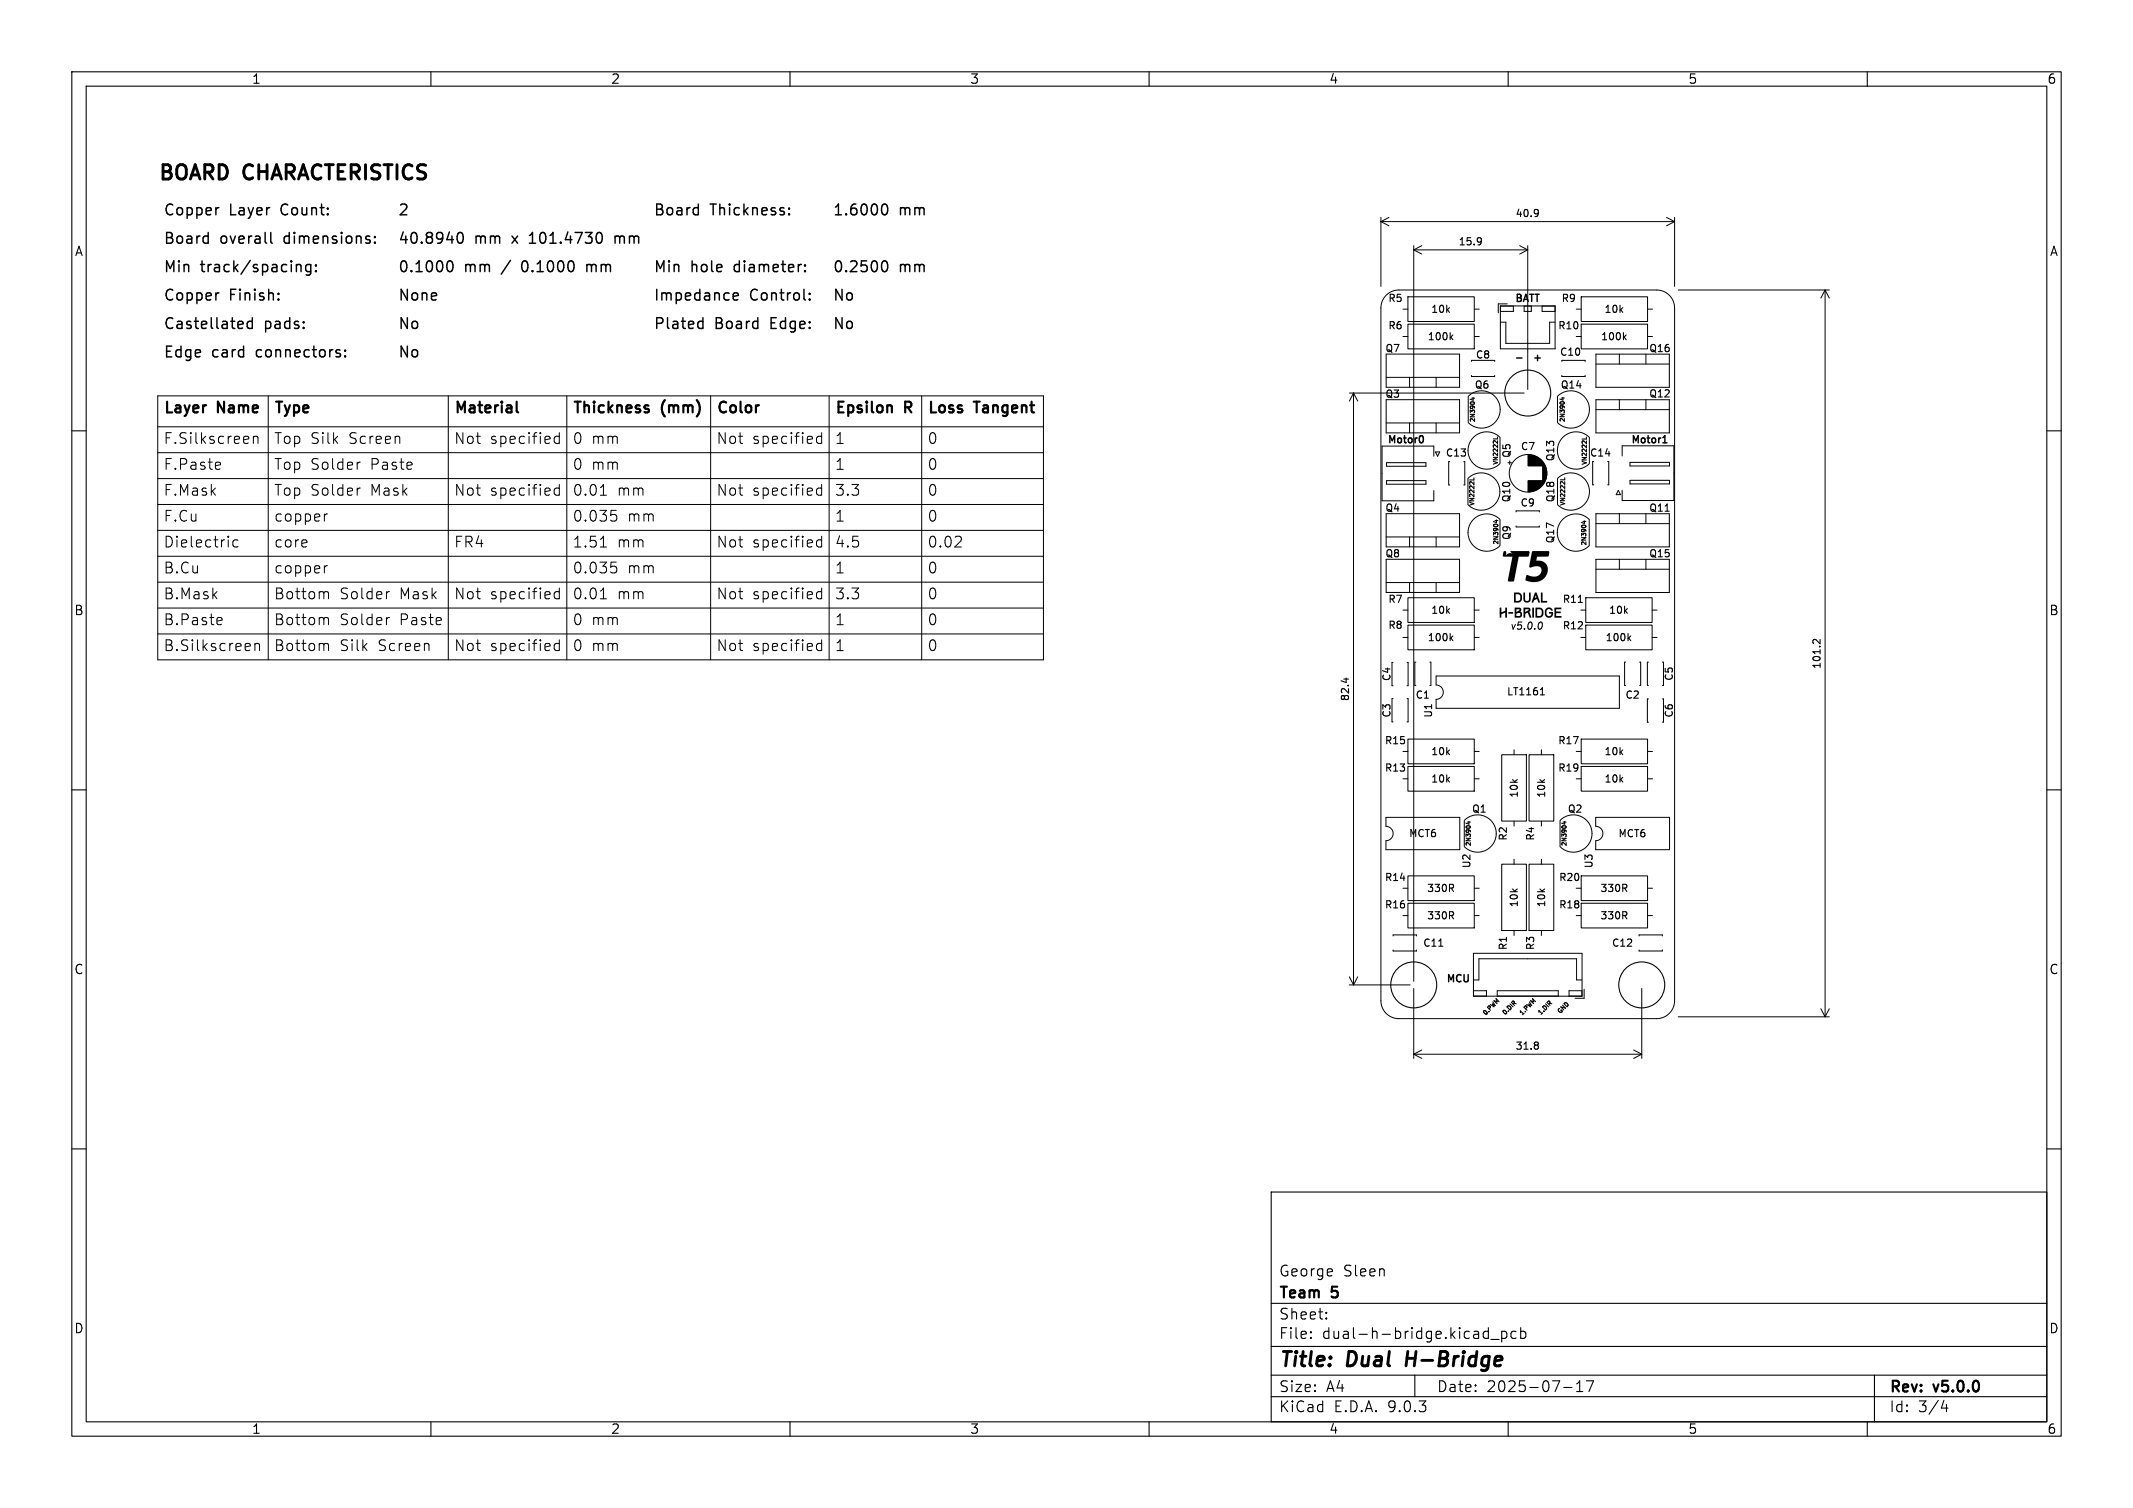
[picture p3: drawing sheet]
<svg xmlns="http://www.w3.org/2000/svg" width="297mm" height="210mm" viewBox="0 0 297 210" stroke-linecap="round" stroke-linejoin="round" font-family="sans-serif">
<defs><g id="words">
<g font-size="2.8">
<text x="22" y="26.1">BOARD</text>
<text x="34.1" y="26.1">CHARACTERISTICS</text>
<text x="178" y="190.9">Title:</text>
<text x="187.7" y="190.9">Dual</text>
<text x="196.6" y="190.9">H-Bridge</text>
</g>
<g font-size="2.1">
<text x="22.7" y="30.5">Copper</text>
<text x="22.7" y="34.4">Board</text>
<text x="30.7" y="34.4">overall</text>
<text x="31.9" y="30.5">Layer</text>
<text x="39.3" y="30.5">Count:</text>
<text x="39.7" y="34.4">dimensions:</text>
<text x="55.4" y="34.4">40.8940</text>
<text x="55.4" y="30.5">2</text>
<text x="66.1" y="34.4">mm</text>
<text x="71.5" y="34.4">x</text>
<text x="74.2" y="34.4">101.4730</text>
<text x="86.4" y="34.4">mm</text>
<text x="91" y="30.5">Board</text>
<text x="98.9" y="30.5">Thickness:</text>
<text x="115.9" y="30.5">1.6000</text>
<text x="125.2" y="30.5">mm</text>
<text x="22.7" y="38.4">Min</text>
<text x="27.9" y="38.4">track/spacing:</text>
<text x="55.4" y="38.4">0.1000</text>
<text x="64.7" y="38.4">mm</text>
<text x="70.1" y="38.4">/</text>
<text x="73.1" y="38.4">0.1000</text>
<text x="82.4" y="38.4">mm</text>
<text x="91" y="38.4">Min</text>
<text x="96.2" y="38.4">hole</text>
<text x="102.4" y="38.4">diameter:</text>
<text x="115.9" y="38.4">0.2500</text>
<text x="125.2" y="38.4">mm</text>
<text x="22.7" y="46.3">Castellated</text>
<text x="22.7" y="42.3">Copper</text>
<text x="31.9" y="42.3">Finish:</text>
<text x="36.8" y="46.3">pads:</text>
<text x="55.4" y="46.3">No</text>
<text x="55.4" y="42.3">None</text>
<text x="91" y="42.3">Impedance</text>
<text x="91" y="46.3">Plated</text>
<text x="99.5" y="46.3">Board</text>
<text x="104.4" y="42.3">Control:</text>
<text x="107.5" y="46.3">Edge:</text>
<text x="115.9" y="46.3">No</text>
<text x="115.9" y="42.3">No</text>
<text x="22.7" y="50.2">Edge</text>
<text x="29.5" y="50.2">card</text>
<text x="35.9" y="50.2">connectors:</text>
<text x="55.4" y="50.2">No</text>
<text x="22.7" y="58.3">Layer</text>
<text x="30.4" y="58.3">Name</text>
<text x="38.1" y="58.3">Type</text>
<text x="63.2" y="58.3">Material</text>
<text x="79.7" y="58.3">Thickness</text>
<text x="92.2" y="58.3">(mm)</text>
<text x="99.7" y="58.3">Color</text>
<text x="116.2" y="58.3">Epsilon</text>
<text x="126.1" y="58.3">R</text>
<text x="129.1" y="58.3">Loss</text>
<text x="135.8" y="58.3">Tangent</text>
<text x="22.7" y="62">F.Silkscreen</text>
<text x="22.7" y="65.6">F.Paste</text>
<text x="38.1" y="65.6">Top Solder</text>
<text x="38.1" y="62">Top Silk</text>
<text x="48.4" y="62">Screen</text>
<text x="51.4" y="65.6">Paste</text>
<text x="63.2" y="62">Not</text>
<text x="68.1" y="62">specified</text>
<text x="79.7" y="65.6">0 mm</text>
<text x="79.7" y="62">0 mm</text>
<text x="99.7" y="62">Not</text>
<text x="104.6" y="62">specified</text>
<text x="116.2" y="65.6">1</text>
<text x="116.2" y="62">1</text>
<text x="129.1" y="62">0</text>
<text x="129.1" y="65.6">0</text>
<text x="22.7" y="69.2">F.Mask</text>
<text x="38.1" y="69.2">Top Solder</text>
<text x="51.4" y="69.2">Mask</text>
<text x="63.2" y="69.2">Not</text>
<text x="68.1" y="69.2">specified</text>
<text x="79.7" y="69.2">0.01</text>
<text x="85.8" y="69.2">mm</text>
<text x="99.7" y="69.2">Not</text>
<text x="104.6" y="69.2">specified</text>
<text x="116.2" y="69.2">3.3</text>
<text x="129.1" y="69.2">0</text>
<text x="22.7" y="76.4">Dielectric</text>
<text x="22.7" y="72.8">F.Cu</text>
<text x="38.1" y="76.4">core</text>
<text x="38.1" y="72.8">copper</text>
<text x="63.2" y="76.4">FR4</text>
<text x="79.7" y="76.4">1.51</text>
<text x="79.7" y="72.8">0.035</text>
<text x="85.8" y="76.4">mm</text>
<text x="87.2" y="72.8">mm</text>
<text x="99.7" y="76.4">Not</text>
<text x="104.6" y="76.4">specified</text>
<text x="116.2" y="76.4">4.5</text>
<text x="116.2" y="72.8">1</text>
<text x="129.1" y="76.4">0.02</text>
<text x="129.1" y="72.8">0</text>
<text x="22.7" y="83.6">B.Mask</text>
<text x="22.7" y="80">B.Cu</text>
<text x="38.1" y="80">copper</text>
<text x="38.1" y="83.6">Bottom</text>
<text x="47.2" y="83.6">Solder</text>
<text x="55.5" y="83.6">Mask</text>
<text x="63.2" y="83.6">Not</text>
<text x="68.1" y="83.6">specified</text>
<text x="79.7" y="83.6">0.01</text>
<text x="79.7" y="80">0.035</text>
<text x="85.8" y="83.6">mm</text>
<text x="87.2" y="80">mm</text>
<text x="99.7" y="83.6">Not</text>
<text x="104.6" y="83.6">specified</text>
<text x="116.2" y="83.6">3.3</text>
<text x="116.2" y="80">1</text>
<text x="129.1" y="80">0</text>
<text x="129.1" y="83.6">0</text>
<text x="22.7" y="87.2">B.Paste</text>
<text x="38.1" y="87.2">Bottom</text>
<text x="47.2" y="87.2">Solder</text>
<text x="55.5" y="87.2">Paste</text>
<text x="79.7" y="87.2">0 mm</text>
<text x="116.2" y="87.2">1</text>
<text x="129.1" y="87.2">0</text>
<text x="22.7" y="90.8">B.Silkscreen</text>
<text x="38.1" y="90.8">Bottom</text>
<text x="47.2" y="90.8">Silk</text>
<text x="52.5" y="90.8">Screen</text>
<text x="63.2" y="90.8">Not</text>
<text x="68.1" y="90.8">specified</text>
<text x="79.7" y="90.8">0 mm</text>
<text x="99.7" y="90.8">Not</text>
<text x="104.6" y="90.8">specified</text>
<text x="116.2" y="90.8">1</text>
<text x="129.1" y="90.8">0</text>
<text x="178" y="178">George</text>
<text x="187" y="178">Sleen</text>
<text x="178" y="184">Sheet:</text>
<text x="178" y="181.2">Team</text>
<text x="185.5" y="181.2">5</text>
<text x="178" y="186.7">File:</text>
<text x="184.1" y="186.7">dual-h-bridge.kicad_pcb</text>
<text x="178" y="196.9">KiCad</text>
<text x="178" y="194.1">Size:</text>
<text x="184.7" y="194.1">A4</text>
<text x="185.7" y="196.9">E.D.A.</text>
<text x="193.3" y="196.9">9.0.3</text>
<text x="200" y="194.1">Date:</text>
<text x="207" y="194.1">2025-07-17</text>
<text x="263" y="194.3">Rev:</text>
<text x="263" y="196.9">Id:</text>
<text x="267.1" y="196.9">3/4</text>
<text x="269.4" y="194.3">v5.0.0</text>
</g>
<g font-size="1.8">
<text x="35" y="11.9">1</text>
<text x="85" y="11.9">2</text>
<text x="135" y="11.9">3</text>
<text x="185" y="11.9">4</text>
<text x="235" y="11.9">5</text>
<text x="285" y="11.9">6</text>
<text x="10.3" y="35.9">A</text>
<text x="285.4" y="35.9">A</text>
<text x="10.3" y="85.9">B</text>
<text x="285.3" y="85.9">B</text>
<text x="10.3" y="135.9">C</text>
<text x="285.3" y="135.9">C</text>
<text x="10.3" y="185.9">D</text>
<text x="285.3" y="185.9">D</text>
<text x="35" y="199.9">1</text>
<text x="85" y="199.9">2</text>
<text x="135" y="199.9">3</text>
<text x="185" y="199.9">4</text>
<text x="235" y="199.9">5</text>
<text x="285" y="199.9">6</text>
</g>
<g font-size="1.4">
<text x="203" y="34.4">15.9</text>
<text x="210.9" y="30.4">40.9</text>
<text x="193.2" y="42.3">R5</text>
<text x="193.2" y="46.1">R6</text>
<text x="198.7" y="47.6">100k</text>
<text x="199.2" y="43.8">10k</text>
<text x="210.8" y="42.3">BATT</text>
<text x="216.9" y="46.1">R10</text>
<text x="217.3" y="42.3">R9</text>
<text x="222.8" y="47.6">100k</text>
<text x="223.3" y="43.8">10k</text>
<text x="192.8" y="49.2">Q7</text>
<text x="205.4" y="50.1">C8</text>
<text x="213.3" y="50.6">+</text>
<text x="217.1" y="49.7">C10</text>
<text x="229.5" y="49.2">Q16</text>
<text x="192.8" y="55.6">Q3</text>
<text x="205.3" y="54.3">Q6</text>
<text x="217.2" y="54.3">Q14</text>
<text x="229.5" y="55.6">Q12</text>
<text x="193.1" y="62">Motor0</text>
<text x="201.2" y="63.8">C13</text>
<text x="210.5" y="63.9" transform="rotate(-90 210.5 63.9)">Q5</text>
<text x="211.7" y="62.9">C7</text>
<text x="216.6" y="64.3" transform="rotate(-90 216.6 64.3)">Q13</text>
<text x="221.3" y="63.8">C14</text>
<text x="227" y="62">Motor1</text>
<text x="192.8" y="71.5">Q4</text>
<text x="210.5" y="70.1" transform="rotate(-90 210.5 70.1)">Q10</text>
<text x="211.6" y="70.7">C9</text>
<text x="216.6" y="70.1" transform="rotate(-90 216.6 70.1)">Q18</text>
<text x="229.5" y="71.5">Q11</text>
<text x="192.8" y="77.8">Q8</text>
<text x="210.5" y="75.3" transform="rotate(-90 210.5 75.3)">Q9</text>
<text x="216.6" y="75.8" transform="rotate(-90 216.6 75.8)">Q17</text>
<text x="229.5" y="77.8">Q15</text>
<text x="193.2" y="87.8">R8</text>
<text x="193.2" y="84.2">R7</text>
<text x="198.7" y="89.5">100k</text>
<text x="199.2" y="85.7">10k</text>
<text x="210.2" y="87.8">v5.0.0</text>
<text x="217.5" y="84.2">R11</text>
<text x="217.5" y="87.8">R12</text>
<text x="223.5" y="89.5">100k</text>
<text x="223.9" y="85.7">10k</text>
<text x="193.8" y="95" transform="rotate(-90 193.8 95)">C4</text>
<text x="233.1" y="94.9" transform="rotate(-90 233.1 94.9)">C5</text>
<text x="253.7" y="93.3" transform="rotate(-90 253.7 93.3)">101.2</text>
<text x="188" y="97.7" transform="rotate(-90 188 97.7)">82.4</text>
<text x="193.8" y="100" transform="rotate(-90 193.8 100)">C3</text>
<text x="197" y="97.5">C1</text>
<text x="199.6" y="100.1" transform="rotate(-90 199.6 100.1)">U1</text>
<text x="209.7" y="97">LT1161</text>
<text x="226.2" y="97.5">C2</text>
<text x="233.1" y="100" transform="rotate(-90 233.1 100)">C6</text>
<text x="192.7" y="107.7">R13</text>
<text x="192.7" y="103.8">R15</text>
<text x="199.2" y="105.4">10k</text>
<text x="216.9" y="107.7">R19</text>
<text x="216.9" y="103.8">R17</text>
<text x="223.3" y="105.4">10k</text>
<text x="199.2" y="109.2">10k</text>
<text x="204.9" y="113.4">Q1</text>
<text x="211.5" y="111.2" transform="rotate(-90 211.5 111.2)">10k</text>
<text x="215.4" y="111.2" transform="rotate(-90 215.4 111.2)">10k</text>
<text x="218.2" y="113.4">Q2</text>
<text x="223.3" y="109.2">10k</text>
<text x="196.1" y="116.8">MCT6</text>
<text x="210" y="117.2" transform="rotate(-90 210 117.2)">R2</text>
<text x="213.8" y="117.2" transform="rotate(-90 213.8 117.2)">R4</text>
<text x="225.2" y="116.8">MCT6</text>
<text x="192.7" y="122.9">R14</text>
<text x="198.6" y="124.4">330R</text>
<text x="204.9" y="121" transform="rotate(-90 204.9 121)">U2</text>
<text x="217" y="122.9">R20</text>
<text x="222" y="121" transform="rotate(-90 222 121)">U3</text>
<text x="222.7" y="124.4">330R</text>
<text x="192.7" y="126.7">R16</text>
<text x="198.6" y="128.2">330R</text>
<text x="211.5" y="126.5" transform="rotate(-90 211.5 126.5)">10k</text>
<text x="215.4" y="126.5" transform="rotate(-90 215.4 126.5)">10k</text>
<text x="217" y="126.7">R18</text>
<text x="222.7" y="128.2">330R</text>
<text x="198.1" y="132">C11</text>
<text x="201.3" y="137.1">MCU</text>
<text x="210" y="132.4" transform="rotate(-90 210 132.4)">R1</text>
<text x="213.8" y="132.4" transform="rotate(-90 213.8 132.4)">R3</text>
<text x="224.4" y="132">C12</text>
<text x="210.9" y="146.4">31.8</text>
</g>
<g font-size=".8">
<text x="205.6" y="58.9" transform="rotate(-90 205.6 58.9)">2N3904</text>
<text x="218.1" y="58.9" transform="rotate(-90 218.1 58.9)">2N3904</text>
<text x="208.8" y="64.9" transform="rotate(-90 208.8 64.9)">VN2222L</text>
<text x="221.1" y="64.9" transform="rotate(-90 221.1 64.9)">VN2222L</text>
<text x="205.5" y="70.6" transform="rotate(-90 205.5 70.6)">VN2222L</text>
<text x="218.1" y="70.6" transform="rotate(-90 218.1 70.6)">VN2222L</text>
<text x="208.8" y="76" transform="rotate(-90 208.8 76)">2N3904</text>
<text x="221.1" y="76.1" transform="rotate(-90 221.1 76.1)">2N3904</text>
<text x="205" y="118" transform="rotate(-90 205 118)">2N3904</text>
<text x="218.3" y="118" transform="rotate(-90 218.3 118)">2N3904</text>
<text x="206.9" y="141.7" transform="rotate(-45 206.9 141.7)">0.PWM</text>
<text x="209.6" y="141.7" transform="rotate(-45 209.6 141.7)">0.DIR</text>
<text x="212" y="141.7" transform="rotate(-45 212 141.7)">1.PWM</text>
<text x="214.6" y="141.7" transform="rotate(-45 214.6 141.7)">1.DIR</text>
<text x="217.3" y="141.5" transform="rotate(-45 217.3 141.5)">GND</text>
</g>
</g></defs>
<g fill="none" stroke="#000" stroke-width=".15">
<path d="M10 10h277v190h-277zM12 12h273v186h-273zM60 10v2M110 10v2M160 10v2M210 10v2M260 10v2M206.1 33.1l.1 .1a.84 .84 0 0 1-.1 .8M206.3 33.5l-.2 .2M214 29.2l.2 .1a.84 .84 0 0 1-.1 .8M214.2 29.6l-.2 .2M202 46.9l.3 .4"/>
<path d="M202.3 46.7l-.4 .3M204.9 55.5h.4M205.1 55.4v.3l-.4-.1M217.4 55.4h.4M217.6 55.3v.4l-.4-.1M226.1 46.9l.3 .4M226.4 46.7l-.3 .3M10 60h2M205.2 66.6v.2M208.2 72.5h.4M208.4 72.4v.4l-.5-.2M208.5 60.8v.3"/>
<path d="M217.9 66.5v.3M220.4 72.6h.4M220.6 72.5v.4l-.4-.1M220.9 60.9v.2M231.9 71.2h.5M285 60h2M187.1 94.6h.7M187.4 94.4v.6M202 88.8l.3 .4M202.3 88.6l-.4 .3M214.5 96.8h.5M214.7 95.9l.1-.1v1"/>
<path d="M219.8 83.9h.5M226.8 88.8l.3 .4M227.1 88.6l-.4 .3M253.4 89v.7l-.7-.7-.2 .1-.1 .4M10 110h2M204.3 114.5h.4M204.5 114.4v.4l-.4-.2M217.7 114.5h.4M217.9 114.4v.4l-.5-.2M285 110h2M200.3 131.8h.6M202.1 127.5l.3 .5"/>
<path d="M202.1 123.7l.3 .5M202.4 127.1v.3M202.4 123.2v.4M208.7 139.5l-.4-.4 .2 .4M210.8 139.5l-.1-.1-.2 .2M213.8 139.5l-.4-.4 .2 .4M215.8 139.5l-.2-.1-.2 .2M226.2 123.7l.3 .5M226.2 127.5l.3 .5M226.5 123.2v.4M226.5 127.1v.3M214 145.1l.2 .2-.2 .2 .2 .2v.2l-.2 .2"/>
<path d="M10 160h2M177 166h108v32h-108zM285 160h2M60 198v2M110 198v2M160 198v2M177 194.5h108M177 191.5h108M177 187.5h108M177 181.5h108M182.5 186.3h.1l-.1 .1M182.5 186.3v.1"/>
<path d="M182.5 185.5v.1M182.5 185.5h.1l-.1 .1M184.7 183.6v.1M184.7 183.6h-.1l.1 .1M184.7 182.8v.1M184.7 182.8h-.1l.1 .1M197 191.5v3M206.8 185.4l.4 .1M207.2 184.9v1.5M207.2 186.3l-.4 .1M207.6 186.5h1.1M209.1 185.5l.4-.1 .3 .3v.4l-.1 .2-.2 .1-.4-.1"/>
<path d="M209.1 185.4v1.5M210 198v2M211.1 185.5l-.4-.1-.3 .3v.4l.1 .2 .2 .1 .4-.1M211.7 185.5l.5-.1 .3 .3v.4l-.2 .2-.1 .1-.5-.1M211.7 184.9v1.5M217.7 193.2h1.2M219.5 193.8h.9M219.5 192.7l.5-.4v1.5M220.9 192.3h1l-.7 1.5M260 198v2M261 191.5v6.5M270.7 195l-.4 1.1h.9"/>
<path d="M271 195.6v1"/>
<circle cx="212.7" cy="54.7" r="3.2"/>
<circle cx="196.9" cy="137.2" r="3.2"/>
<circle cx="228.6" cy="137.2" r="3.2"/>
</g>
<g fill="none" stroke="#000" stroke-width=".4">
<path d="M23.7 23.1l-.3-.2h-.7v2M24.7 23.2a.68 .68 0 0 1 1.1 0M26.5 24.9l.7-2 .6 2M29.6 23.1l-.3-.2h-.8v2M31.5 23.2l-.5-.3h-.5v2M35.2 23.1a.69 .69 0 0 0-1.1 .1M36 22.9v2M37.2 22.9v2M37.8 24.9l.7-2 .7 2M40.9 23.1l-.3-.2h-.8v2M41.6 24.9l.6-2 .7 2M44.7 23.1a.69 .69 0 0 0-1 .1"/>
<path d="M45.3 22.9h1.1M45.8 22.9v2M48 22.9h-.9v2M49.9 23.1l-.2-.2h-.8v2M50.9 22.9v2M52.9 23l-.8-.1-.3 .2M53.5 22.9h1.1M54 22.9v2M55.3 22.9v2M57.4 23.1a.69 .69 0 0 0-1.1 .1M59.3 23l-.8-.1-.3 .2M196 188.2l-.2 2"/>
</g>
<g fill="#000">
<path d="M209.4 76.8l.1-.1a.34 .34 0 0 1 .3 .3 .34 .34 0 0 1-.1 .3v.1a.72 .72 0 0 1 .9-.3l-.3-.4h2.6a.67 .67 0 0 1-.1 .8h-1.3l-.6 2.9a.52 .52 0 0 1-.2 .6h-.2a.38 .38 0 0 1-.5-.2l.6-3.3h-1.2a.62 .62 0 0 1 0-.7zM213.3 76.8l2.1-.1 .3 .1-.1 .7h-1.3a.26 .26 0 0 0-.3 .1 .26 .26 0 0 0 0 .3l-.1 .2a1.35 1.35 0 0 1 1.5 .7 1.35 1.35 0 0 1-.3 1.6 2.19 2.19 0 0 1-2.7 .3v-.1a.39 .39 0 0 1 .3-.5h.1a1.22 1.22 0 0 0 1.8-.4 .69 .69 0 0 0-.2-.8 .69 .69 0 0 0-.8 0 .42 .42 0 0 1-.7 0zM208.8 84.6h.2l.1 .7 .5-.3v-.4h.2v1.4h-.2v-.7l-.5 .2-.1 .5h-.2zM210 85.2h.7v.2l-.7 .1zM210.8 82.5h.7l.3 .3 .1 .7-.2 .3-.9 .1v-.2h.7l.2-.3-.1-.6h-.6v.9h-.2zM210.9 84.6h.6a.29 .29 0 0 1 .3 .2 .29 .29 0 0 1-.1 .4 .46 .46 0 0 1 .2 .5 .46 .46 0 0 1-.4 .3h-.6v-.5h.2v.3h.5l.1-.1v-.3h-.3l-.5 .1v-.3a.57 .57 0 0 0 .7-.3h-.5v.3h-.2zM212.2 84.6h.6a.31 .31 0 0 1 .3 .3 .31 .31 0 0 1-.2 .3l.3 .8h-.2l-.3-.7-.3 .2v.5h-.2l-.1-.8h.3l.5-.3h-.5v.3h-.3zM212.1 82.5l.3 .1v1l.3 .1 .2-.2v-1h.2v1a.51 .51 0 0 1-.5 .4 .51 .51 0 0 1-.5-.4zM213.4 84.6l.2 .1-.1 1.3h-.1zM213.7 82.5l.3 .1 .4 1.3h-.2l-.2-.5-.4 .2-.1 .3h-.2l.2-.6 .4-.1-.1-.3-.1 .4h-.2zM213.8 84.6h.7l.3 .3 .1 .7-.3 .3-.8 .1v-.2h.7l.2-.3-.1-.6h-.6v.9h-.2zM214.6 82.5l.2 .1v1.1h.6v.2h-.8z"/>
<path d="M215.3 84.8a.5 .5 0 0 1 .5-.2 .5 .5 0 0 1 .4 .4h-.2a.34 .34 0 0 0-.4-.2 .34 .34 0 0 0-.3 .4v.2a.35 .35 0 0 0 .4 .4 .35 .35 0 0 0 .3-.3l-.3-.1v-.2h.5a.58 .58 0 0 1-.4 .8 .58 .58 0 0 1-.7-.6v-.3zM216.5 84.6h.9v.2l-.7 .1v.3h.6v.2h-.6v.4h.7v.2h-.9z"/>
</g>
<g fill="none" stroke="#000" stroke-width=".14">
<path d="M192.3 30.3v9.6M192.3 30.9h40.9M192.3 30.9l1.1 .5M193.4 30.3l-1.1 .6M196.8 34.2v102.5M196.8 34.8h15.9M196.8 34.8l1.2 .6M198 34.2l-1.2 .6M211.6 34.2l1.1 .6M212.7 34.2v20M212.7 34.8l-1.1 .6M232 30.3l1.2 .6"/>
<path d="M233.2 30.3v9.6M233.2 30.9l-1.2 .5M22 55.1h123.3v36.8h-123.3zM22 59.4h123.3M37.3 55.1v36.8M62.4 55.1v36.8M78.9 55.1v36.8M98.9 55.1v36.8M115.5 55.1v36.8M128.3 55.1v36.8M187.9 54.7h24.3M188.5 54.7v82.5"/>
<path d="M188.5 54.7l.6 1.2M188.5 54.7l-.6 1.2M193 49.3h10.2v4.6h-10.2zM193 55.7h10.2v4.6h-10.2zM193 52.6h10.2M193 58.9h10.2M193 41.1a2.5 2.5 0 0 1 1.8-.7h35.9a2.5 2.5 0 0 1 2.5 2.5v96.5a2.5 2.5 0 0 1-2.5 2.5h-35.9a2.5 2.5 0 0 1-2.5-2.5v-96.5a2.5 2.5 0 0 1 .7-1.8zM195.3 43.1h.7M195.3 46.9h.7M196 41.3h9.3v3.5h-9.3zM196 45.1h9.3v3.5h-9.3zM196.3 52.6v1.3"/>
<path d="M196.3 58.9v1.4M200 52.6v1.3M200 58.9v1.4M204.4 55.2v3.6M204.5 55.2a2.6 2.6 0 0 1 3.6 0 2.6 2.6 0 0 1 0 3.7 2.6 2.6 0 0 1-3.6 0M204.9 50.3v-.1h3.2v.1M204.9 52.3v.1h3.2v-.1M205.3 43.1h.7M205.3 46.9h.7M208.9 42.6h7.6v6h-7.6zM208.9 44.9h.8v2.9h6.1v-2.9h.7M209.9 42.3h-1.3v1.3"/>
<path d="M210.7 42.6v.8h-1.8M212.2 42.6v.8h1v-.8M214.7 42.6v.8h1.8M216.9 55.2v3.6M216.9 55.2a2.6 2.6 0 0 1 3.7 0 2.6 2.6 0 0 1 0 3.7 2.6 2.6 0 0 1-3.7 0M217.5 50.3v-.1h3.2v.1M217.5 52.3v.1h3.2v-.1M219.5 43.1h.7M219.5 46.9h.7M220.2 45.1h9.2v3.5h-9.2zM220.2 41.3h9.2v3.5h-9.2zM222.2 49.3h10.2v4.6h-10.2z"/>
<path d="M222.2 55.7h10.2v4.6h-10.2zM222.2 50.7h10.2M222.2 57h10.2M225.5 49.3v1.4M225.5 55.7v1.3M229.2 49.3v1.4M229.2 55.7v1.3M229.4 43.1h.7M229.4 46.9h.7M233.7 40.4h21M254.1 40.4v101.2M254.1 40.4l.6 1.1"/>
<path d="M254.1 40.4l-.6 1.1M22 77.5h123.3M22 73.9h123.3M22 66.7h123.3M22 63h123.3M22 70.3h123.3M30.5 64.4h.1l.1 .3-.7 .2M30.6 65.3l-.1 .1M33.1 75.2h-.4l-.3 .3v.4l.2 .2 .1 .1 .4-.1M35.3 60.8v1M35.3 60.9a.37 .37 0 0 1 .6 .1v.8M45.6 71.6h-.3l-.1 .3"/>
<path d="M45.6 78.8l-.3 .1-.1 .2M50.2 64.4l-.4 .1M50.2 68l-.4 .1M55.6 60.8l.1 1M57.3 64.4l.1 .3-.7 .2M77.9 60.3v1.5M77.9 67.5v1.5M77.9 60.8h-.4l-.3 .2v.5l.1 .2 .2 .1 .4-.1M77.9 68h-.4l-.3 .3v.4l.1 .2 .2 .1 .4-.1M83.6 76.2h.9M83.6 69h.9M85.1 78.3h.7"/>
<path d="M85.1 71.1h.7M85.2 78.9h.4l.3 .2-.1 .5-.2 .2h-.4M85.2 71.6h.4l.3 .3-.1 .5-.2 .2h-.4M114.4 75.2h-.4l-.3 .3v.4l.1 .2 .2 .1 .4-.1M114.4 60.8h-.4l-.3 .2v.5l.1 .2 .2 .1 .4-.1M114.4 60.3v1.5M114.4 67.5v1.5M114.4 74.7v1.5M114.4 68h-.4l-.3 .3v.4l.1 .2 .2 .1 .4-.1M133.7 74.7a.41 .41 0 0 1 .1 .6l-.9 .9h1M193 71.5h10.2v4.7h-10.2zM193 77.9h10.2v4.6h-10.2z"/>
<path d="M193 74.8h10.2M193.1 64.4h5.5v.5h-5.5zM193.1 66.9h5.5v.5h-5.5zM196.3 74.8v1.4M199.6 63.5v-1.4h-7.2v7.6h7.2v-1.4M199.9 62.9h.6l-.3 .6zM200 74.8v1.4M201.7 64.3v3.2h.2M204 64.3v3.2h-.2M204.4 66.7v3.6M204.4 66.6a2.6 2.6 0 0 1 3.7 0 2.6 2.6 0 0 1 0 3.7 2.6 2.6 0 0 1-3.7 0M208.8 72.3a2.6 2.6 0 0 0-3.6 0 2.6 2.6 0 0 0 0 3.7 2.6 2.6 0 0 0 3.6 0"/>
<path d="M208.8 60.9a2.6 2.6 0 0 0-3.6 0 2.6 2.6 0 0 0 0 3.7 2.6 2.6 0 0 0 3.6 0M208.9 60.9v3.6M208.9 72.4v3.6M210 64.4h.5M210.2 64.2v.5M211.1 71.3v-.2h3.2v.2M211.1 73.2v.2h3.2v-.2M212.8 63.3v1.6M212.8 67v1.5M212.9 63.3v1.6M212.9 67v1.5M213 63.3v1.6"/>
<path d="M213 67v1.5M213.1 63.4v1.5M213.1 67v1.5M213.2 63.4v1.5M213.2 67v1.5M213.2 67v1.4M213.3 63.4v1.5M213.3 67v1.4M213.4 63.4v1.5M213.4 67v1.4M213.5 63.4v1.5M213.5 67v1.4"/>
<path d="M213.6 63.5v1.4M213.6 67v1.4M213.6 67v1.3M213.7 63.5v1.4M213.7 67v1.3M213.8 63.5v1.4M213.8 67v1.3M213.8 63.6v1.3M213.9 63.6v1.3M213.9 67v1.2M214 63.6v1.3M214 67v1.2"/>
<path d="M214 63.7v1.2M214.1 63.7v1.2M214.1 67v1.1M214.2 63.7v1.2M214.2 67v1.1M214.2 63.8v1.1M214.2 67v1M214.3 63.8v1.1M214.3 67v1M214.4 63.9v1M214.4 67v.9M214.5 64v.9"/>
<path d="M214.5 67v.8M214.6 64v.9M214.6 67v.8M214.6 64.1v.8M214.6 67v.7M214.7 64.2v.7M214.7 67v.7M214.7 67v.6M214.8 64.3v.6M214.8 67v.6M214.8 64.3v3.2M214.8 64.4v3.1"/>
<path d="M214.9 64.4v3M214.9 64.5v2.9M215 64.5v2.8M215 64.6v2.6M215 64.7v2.5M215.1 64.7v2.4M215.1 64.8v2.2M215.2 64.9v2M215.2 65v1.8M215.2 65.1v1.6M215.3 65.2v1.4M215.3 65.4v1"/>
<path d="M215.4 65.6v.6M216.9 66.7v3.6M216.9 66.6a2.6 2.6 0 0 1 3.7 0 2.6 2.6 0 0 1 0 3.7 2.6 2.6 0 0 1-3.7 0M221.3 72.3a2.6 2.6 0 0 0-3.7 0 2.6 2.6 0 0 0 0 3.7 2.6 2.6 0 0 0 3.7 0M221.3 72.4v3.6M221.3 60.9a2.6 2.6 0 0 0-3.7 0 2.6 2.6 0 0 0 0 3.7 2.6 2.6 0 0 0 3.7 0M221.3 60.9v3.6M221.8 64.3v3.2h.1M222.2 71.5h10.2v4.7h-10.2zM222.2 77.9h10.2v4.6h-10.2zM222.2 79.3h10.2M222.2 72.9h10.2"/>
<path d="M224 64.3v3.2h-.1M225.3 68.3l.3 .6h-.6zM225.5 71.5v1.4M225.5 77.9v1.4M225.9 63.5v-1.4h7.2v7.6h-7.2v-1.4M227 64.4h5.5v.5h-5.5zM227 66.9h5.5v.5h-5.5zM229.2 71.5v1.4M229.2 77.9v1.4M22 81.1h123.3M22 88.3h123.3M22 84.7h123.3"/>
<path d="M30.4 86l.5 .1v.3l-.7 .1M30.9 86.9l-.5 .1M35.5 89.7a.37 .37 0 0 1 .6 .1v.8M35.5 89.6v1M45.3 89.6h.2l.2 .2v.8M45.3 82.4h.2l.2 .2v.8M45.3 86h.2l.2 .2v.8M54.2 86l-.3 .1M54.2 82.4l-.3 .1M59.7 89.7v.9M61.4 86.1l.1 .3-.8 .1M77.9 82.5l-.4-.1-.3 .3v.4l.1 .2 .2 .1 .4-.1"/>
<path d="M77.9 81.9v1.5M77.9 89.1v1.5M77.9 89.7l-.4-.1-.3 .3v.4l.1 .2 .2 .1 .4-.1M83.6 83.4h.9M114.4 82.5l-.4-.1-.3 .3v.4l.1 .2 .2 .1 .4-.1M114.4 89.7l-.4-.1-.3 .3v.4l.1 .2 .2 .1 .4-.1M114.4 81.9v1.5M114.4 89.1v1.5M193 81.1h10.2M194 92.3h-.2v3.2h.2M194 97.3h-.2v3.2h.2M195.3 88.8h.7"/>
<path d="M195.3 85h.7M195.9 92.3h.2v3.2h-.2M195.9 97.3h.2v3.2h-.2M196 87.1h9.3v3.4h-9.3zM196 83.2h9.3v3.5h-9.3zM196.3 81.1v1.4M197.1 92.2h-.1v3.3h.1M199.1 92.2h.1v3.3h-.1M200 94.1h25.5v4.5h-25.5v-1.2a1 1 0 0 0 1-1 1 1 0 0 0-1-1zM200 81.1v1.4M205.3 88.8h.7M205.3 85h.7"/>
<path d="M214.6 86.6a.65 .65 0 0 1 0 1M220.1 88.8h.7M220.1 85h.7M220.8 83.2h9.2v3.5h-9.2zM220.8 87.1h9.2v3.4h-9.2zM226.4 92.2h-.2v3.3h.2M228.3 92.2h.1v3.3h-.1M229.5 92.2h-.1v3.3h.1M229.5 97.3h-.1v3.3h.1M230 88.8h.7M230 85h.7M231.5 92.2h.1v3.3h-.1"/>
<path d="M231.5 97.3h.1v3.3h-.1M193 113.8h10.3v4.5h-10.3v-1.2a1 1 0 0 0 1-1 1 1 0 0 0-1-1zM195.3 108.5h.7M195.3 104.6h.7M196 106.7h9.3v3.5h-9.3zM196 102.9h9.3v3.5h-9.3zM203.9 114.3v3.6M203.9 114.2a2.6 2.6 0 0 1 3.7 0 2.6 2.6 0 0 1 0 3.7 2.6 2.6 0 0 1-3.7 0M205.3 108.5h.7M205.3 104.6h.7M209.1 105.1h3.4v9.2h-3.4zM210.8 104.4v.7"/>
<path d="M210.8 114.3v.7M210.8 119.7v.6M212.9 105.1h3.4v9.2h-3.4zM214.6 104.4v.7M214.6 114.3v.7M214.6 119.7v.6M217.2 114.3v3.6M217.2 114.2a2.6 2.6 0 0 1 3.7 0 2.6 2.6 0 0 1 0 3.7 2.6 2.6 0 0 1-3.7 0M219.5 108.5h.7M219.5 104.6h.7M220.2 106.7h9.2v3.5h-9.2zM220.2 102.9h9.2v3.5h-9.2z"/>
<path d="M222.2 113.8h10.3v4.5h-10.3v-1.2a1 1 0 0 0 1-1 1 1 0 0 0-1-1zM229.4 108.5h.7M229.4 104.6h.7M187.9 137.2h8.4M187.9 136l.6 1.2M189.1 136l-.6 1.2M194 130.3v-.1h3.2v.1M194 132.3v.1h3.2v-.1M195.3 127.5h.7M195.3 123.7h.7M196 125.8h9.3v3.4h-9.3zM196 122h9.3v3.4h-9.3z"/>
<path d="M196.8 137.7v9.7M205.2 132.8h15.1v5.9h-15.1zM205.2 136.5h.7v-3h13.6v3h.8M205.2 138h1.8v.7M205.3 127.5h.7M205.3 123.7h.7M208.5 138.7v-.7h8.5v.7M209.1 120.3h3.4v9.3h-3.4zM210.8 129.6v.7M212.9 120.3h3.4v9.3h-3.4zM214.6 129.6v.7M219.5 127.5h.7"/>
<path d="M219.5 123.7h.7M220.2 122h9.2v3.4h-9.2zM220.2 125.8h9.2v3.4h-9.2zM220.3 138h-1.8v.7M220.6 137.8v1.2h-1.3M228.2 130.3v-.1h3.3v.1M228.2 132.3v.1h3.3v-.1M228.6 137.7v9.7M229.4 127.5h.7M229.4 123.7h.7M196.8 146.8h31.8M196.8 146.8l1.2 .6"/>
<path d="M198 146.2l-1.2 .6M227.5 146.2l1.1 .6M228.6 146.8l-1.1 .6M233.7 141.6h21M253.5 140.5l.6 1.1M254.7 140.5l-.6 1.1"/>
<circle cx="212.8" cy="65.9" r="2.62"/>
</g>
<g fill="none" stroke="#000" stroke-width=".2">
<path d="M28.8 32.9h.2M29 32.4v1.5M29 33.8l-.2 .1M30.5 28.9l-.3 .1M37.7 32.4v1.3l.2 .2M41.3 36.9l.2-.1 .3 .1 .1 .9M43.3 36.9l-.5-.1-.2 .3v.4l.1 .3h.1h.5M43.3 36.8v1.2a.41 .41 0 0 1-.7 .3M44 37.7l.1 .1h-.1M44 37.7l-.1 .1h.1M44 36.9v.1M44 37.7v.1"/>
<path d="M44 36.9l.1 .1h-.1M44 36.9l-.1 .1h.1M51.3 33.4l.3 .2-.1 .2-.2 .1M51.3 32.9h.2M52.2 33.7l.1 .1-.1 .1M52.2 33.7l-.1 .1 .1 .1M52.2 32.9v.2M52.2 33.7v.2M52.2 32.9l.1 .1-.1 .1M52.2 32.9l-.1 .1 .1 .1M62.4 36.5a.36 .36 0 0 1 .3-.2 .36 .36 0 0 1 .3 .3 .77 .77 0 0 1-.4 1.2l-.2-.1M63.8 32.5a.36 .36 0 0 1 .4-.1 .36 .36 0 0 1 .2 .3 .77 .77 0 0 1-.4 1.2 .91 .91 0 0 1-.2-1.4z"/>
<path d="M81.7 36.8v1M81.9 36.8l-.2 .2M83.5 32.4a.94 .94 0 0 1 0 1.5M85.6 32.9v1M85.9 32.9l-.3 .1M97.1 28.9l.1 .1M97.2 28.4v1.5M97.2 29.8l-.1 .1M109.9 29.8v.1M109.9 29.8h-.1l.1 .1M109.9 29v.1M109.9 29l-.1 .1h.1"/>
<path d="M112.1 37.7l.1 .1h-.1M112.1 37.7l-.1 .1h.1M112.1 36.9v.1M112.1 37.7v.1M112.1 36.9l.1 .1h-.1M112.1 36.9l-.1 .1h.1M122.9 28.6a.36 .36 0 0 1 .4-.2 .36 .36 0 0 1 .2 .3 .77 .77 0 0 1-.4 1.2l-.2-.1M122.9 36.5a.36 .36 0 0 1 .4-.2 .36 .36 0 0 1 .2 .3 .77 .77 0 0 1-.4 1.2l-.2-.1M30.5 40.8l-.3 .1M33.8 44.8v.3l-.7 .1M35.1 44.2v1.5M35.1 44.8l-.4-.1-.3 .3v.5l.2 .2h.1h.4"/>
<path d="M38.8 41.6v.1v.1M38.8 41.6l-.1 .1 .1 .1M38.8 40.9v.1M38.8 41.6v.2M38.8 40.9h-.1l.1 .1M47.2 49.2l.2 .2-.1 .2-.1 .1M47.2 48.7l.1 .1M48.1 49.6v.1M48.1 49.6h-.1l.1 .1M48.1 48.8v.1M48.1 48.8h-.1l.1 .1M97.4 44.7l.5 .1"/>
<path d="M97.9 45.7h-.5M97.9 44.2v1.5M102.1 41.3l.7-.2-.1-.2-.4-.1-.2 .2 .1 .7 .1 .1 .4-.1M112.7 41.6l.1 .1-.1 .1M112.7 41.6v.1v.1M112.7 40.9v.1M112.7 41.6v.2M112.7 40.9h.1l-.1 .1M211.2 49.9h.7M198.1 60.9v.6M231.5 61.7h.6"/>
</g>
<g fill="none" stroke="#000" stroke-width=".3">
<path d="M23.3 55.9v1.5M28.6 56.4h.1M31.2 55.9v1.5l-.9-1.5v1.5M38.4 55.9h.9M38.9 55.9v1.5M63.7 57.4v-1.5l.5 1.1 .5-1.1v1.5M66.8 55.9v1.3M69.9 55.9l-.1 .1 .1 .1M69.9 55.9v.1v.1M69.9 55.9v.2M71.2 56.5v.9M71.2 57.4h-.1"/>
<path d="M71.2 56.8l-.1 .1M71.9 55.9v1.3l.3 .2M80 55.9h.9M80.4 55.9v1.5M81.4 55.9v1.5M82.7 55.9v.1v.1M82.7 55.9l.1 .1-.1 .1M82.7 55.9v.2M84.7 55.9v1.5M89.7 56.7l.1 .2h.4l.2 .3-.1 .2h-.1h-.5M90.3 56.5l-.4-.1-.2 .3M92.6 55.7l-.3 .5"/>
<path d="M97 55.7l.3 .5M101.1 56.1a.52 .52 0 0 0-.8 .1M103.1 55.9v1.3M105.7 56.4l-.3 .1M117.5 55.9h-.7v1.5M120.7 55.9l-.1 .1 .1 .1M120.7 55.9l.1 .1-.1 .1M120.7 55.9v.2M121.4 55.9v1.3M123.6 56.5l.2-.1 .3 .1 .1 .9M126.8 56.1l-.2-.2h-.6v1.5M129.6 55.9v1.5"/>
<path d="M135.6 55.9h.8M136 55.9v1.5M143.6 55.9v1.3"/>
</g>
<use href="#words"/>
</svg>
